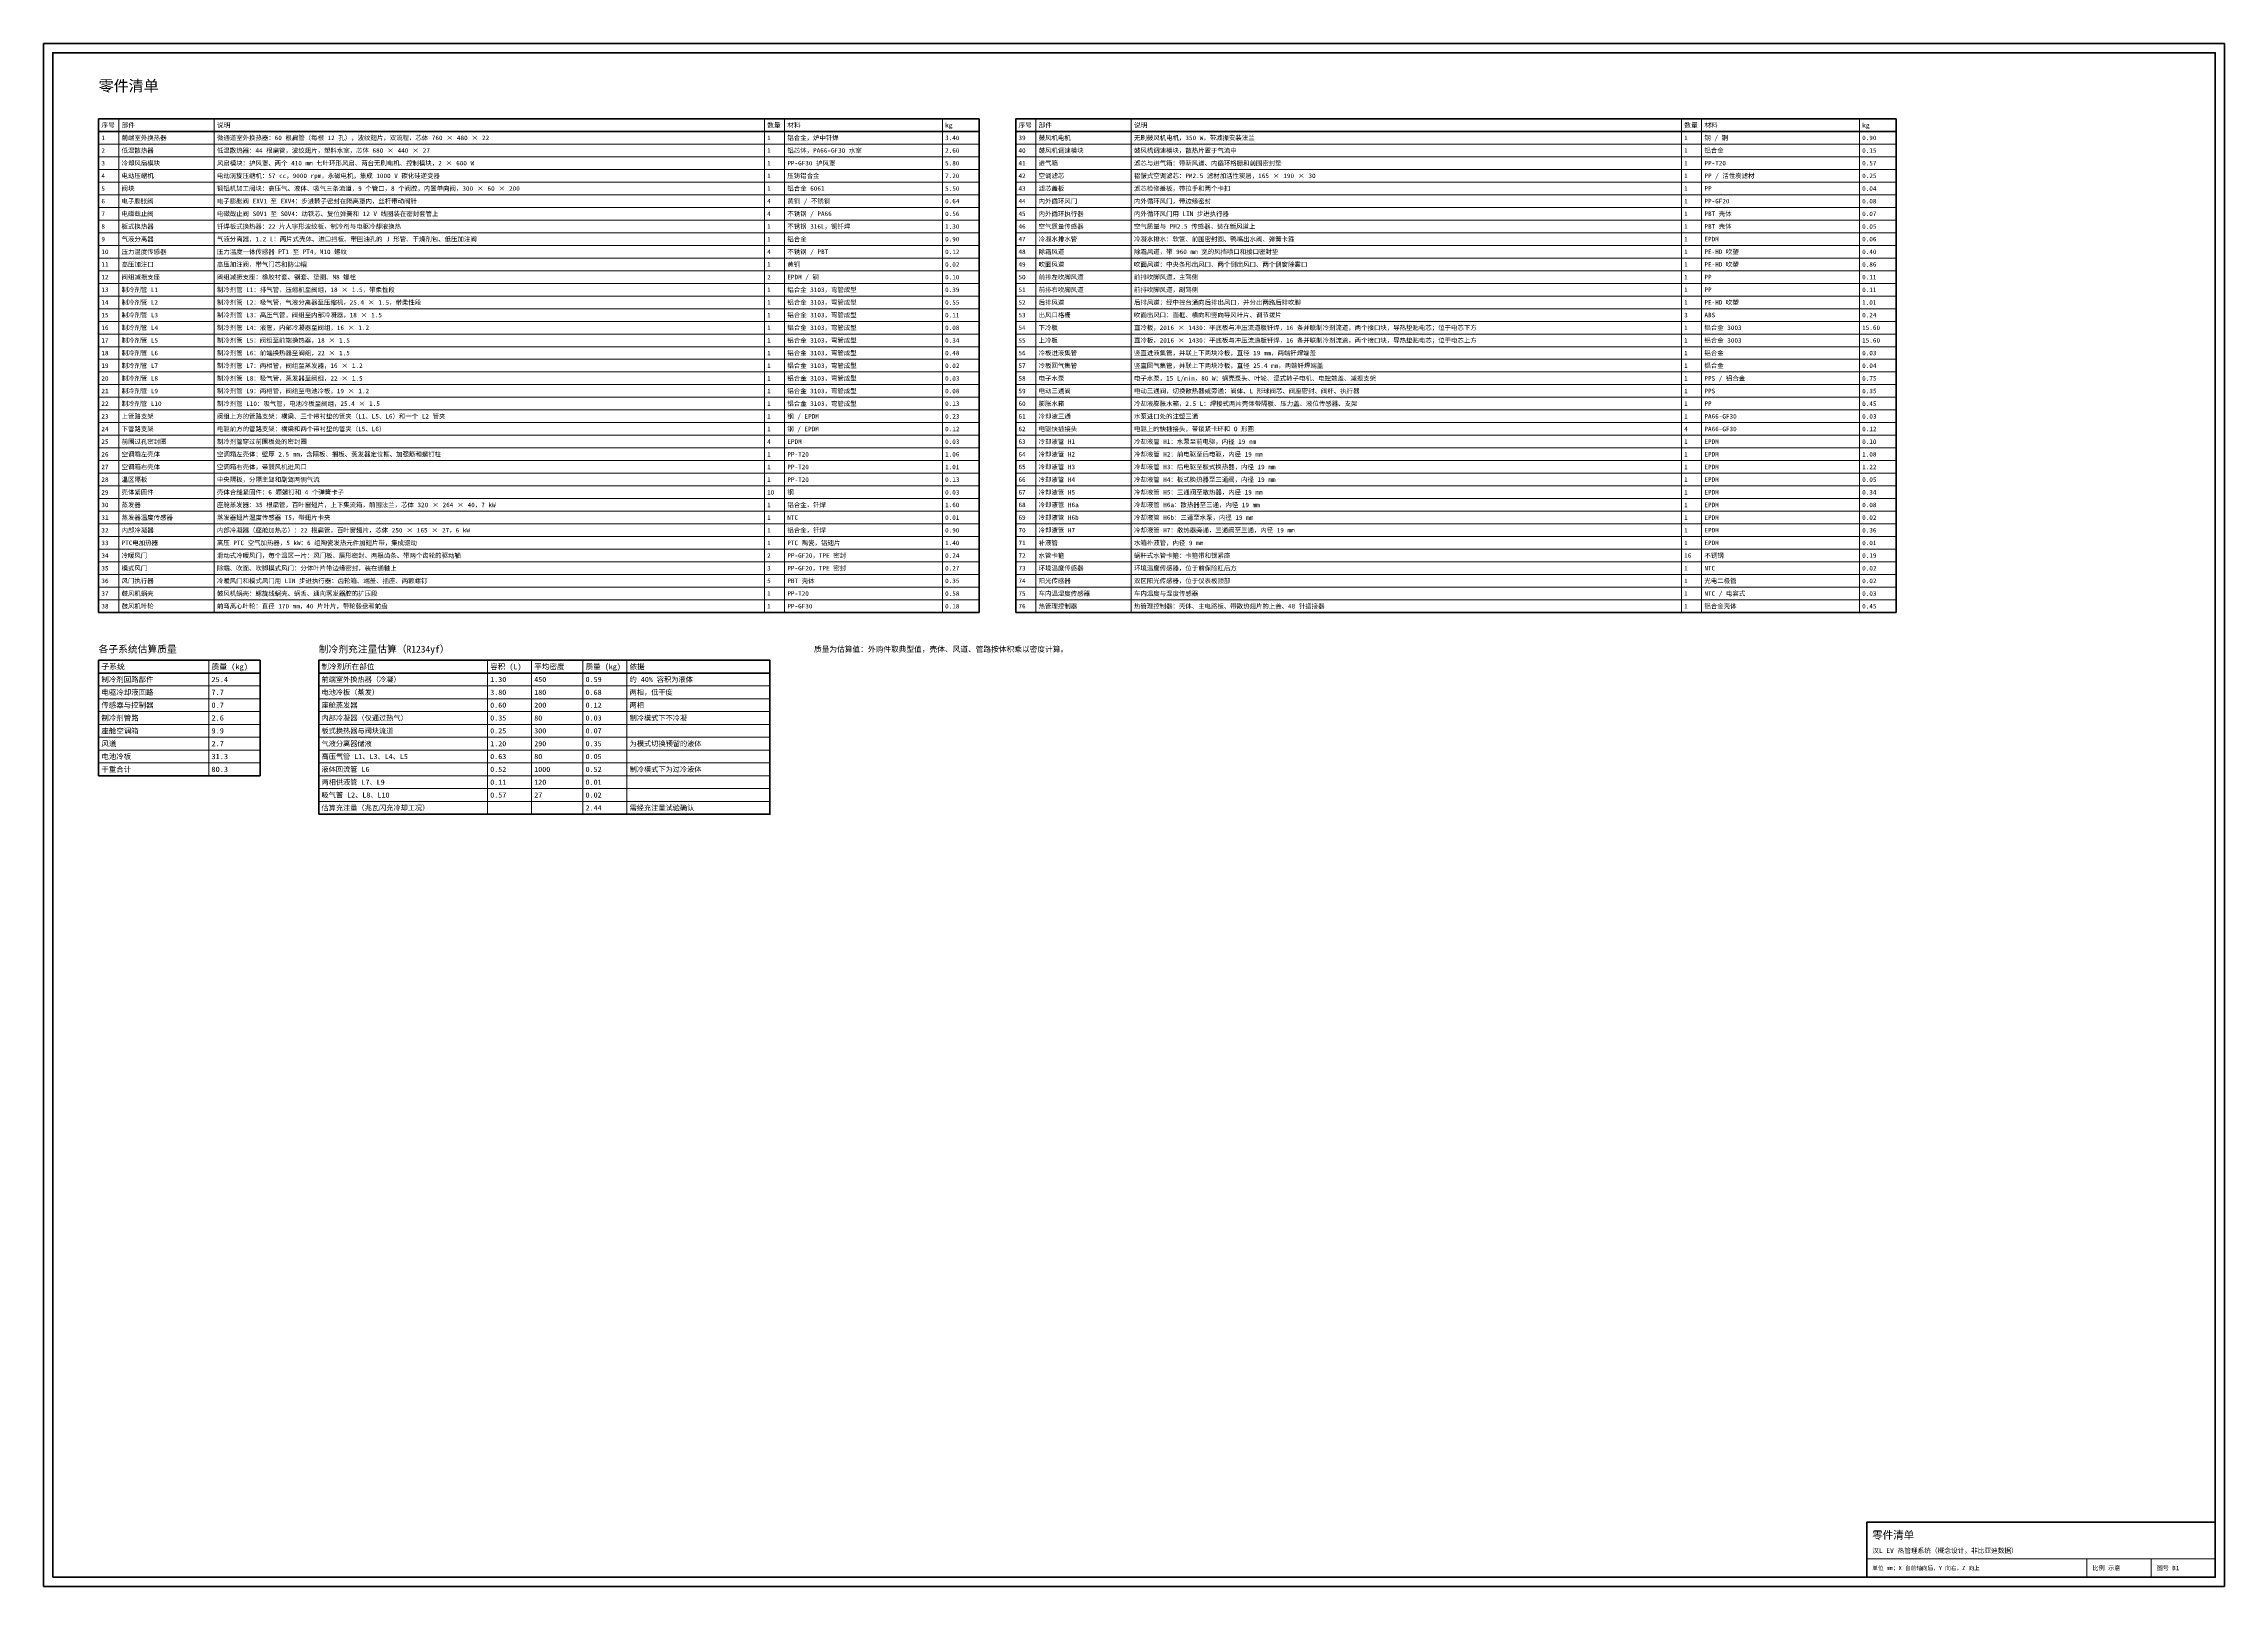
# Model space of a CAD drawing. Header units: millimetres. Extents: x 0 to 1189, y 0 to 841.
import ezdxf
from ezdxf.enums import TextEntityAlignment as Align

# ---------------------------------------------------------------- set-up
doc = ezdxf.new("R2010")
doc.units = ezdxf.units.MM
for name, color, linetype, lineweight, true_color in [('FRAME', 7, 'Continuous', 35, 0x3c3c3c), ('TEXT', 7, 'Continuous', 18, 0x141414), ('THIN', 7, 'Continuous', 13, 0x6e6e6e)]:
    doc.layers.add(name, color=color, linetype=linetype, lineweight=lineweight, true_color=true_color)
doc.styles.add('ZH', font='simsun.ttc')

msp = doc.modelspace()

# ---------------------------------------------------------------- linework, layer by layer
at = {"layer": 'FRAME'}
for points in [[(0, 0), (1189, 0), (1189, 841), (0, 841)], [(5, 5), (1184, 5), (1184, 836), (5, 836)], [(30, 530.9), (510, 530.9), (510, 800), (30, 800)], [(530, 530.9), (1010, 530.9), (1010, 800), (530, 800)], [(30, 441.9), (118, 441.9), (118, 504.9), (30, 504.9)], [(150, 420.9), (396, 420.9), (396, 504.9), (150, 504.9)], [(994, 5), (1184, 5), (1184, 35), (994, 35)]]:
    msp.add_lwpolyline(points, close=True, dxfattribs=at)
for points in [[(30, 793.1), (510, 793.1)], [(530, 793.1), (1010, 793.1)], [(30, 497.9), (118, 497.9)], [(150, 497.9), (396, 497.9)]]:
    msp.add_lwpolyline(points, dxfattribs=at)
at = {"layer": 'THIN'}
for points in [[(41, 800), (41, 530.9)], [(93, 800), (93, 530.9)], [(393, 800), (393, 530.9)], [(404, 800), (404, 530.9)], [(490, 800), (490, 530.9)], [(541, 800), (541, 530.9)], [(593, 800), (593, 530.9)], [(893, 800), (893, 530.9)], [(904, 800), (904, 530.9)], [(990, 800), (990, 530.9)], [(30, 793.1), (510, 793.1)], [(30, 786.2), (510, 786.2)], [(530, 793.1), (1010, 793.1)], [(530, 786.2), (1010, 786.2)], [(30, 779.3), (510, 779.3)], [(530, 779.3), (1010, 779.3)], [(30, 772.4), (510, 772.4)], [(30, 765.5), (510, 765.5)], [(530, 772.4), (1010, 772.4)], [(530, 765.5), (1010, 765.5)], [(30, 758.6), (510, 758.6)], [(30, 751.7), (510, 751.7)], [(530, 758.6), (1010, 758.6)], [(530, 751.7), (1010, 751.7)], [(30, 744.8), (510, 744.8)], [(30, 737.9), (510, 737.9)], [(530, 744.8), (1010, 744.8)], [(530, 737.9), (1010, 737.9)], [(30, 731), (510, 731)], [(530, 731), (1010, 731)], [(30, 724.1), (510, 724.1)], [(30, 717.2), (510, 717.2)], [(530, 724.1), (1010, 724.1)], [(530, 717.2), (1010, 717.2)], [(30, 710.3), (510, 710.3)], [(30, 703.4), (510, 703.4)], [(530, 710.3), (1010, 710.3)], [(530, 703.4), (1010, 703.4)], [(30, 696.5), (510, 696.5)], [(530, 696.5), (1010, 696.5)], [(30, 689.6), (510, 689.6)], [(30, 682.7), (510, 682.7)], [(530, 689.6), (1010, 689.6)], [(530, 682.7), (1010, 682.7)], [(30, 675.8), (510, 675.8)], [(30, 668.9), (510, 668.9)], [(530, 675.8), (1010, 675.8)], [(530, 668.9), (1010, 668.9)], [(30, 662), (510, 662)], [(30, 655.1), (510, 655.1)], [(530, 662), (1010, 662)], [(530, 655.1), (1010, 655.1)], [(30, 648.2), (510, 648.2)], [(530, 648.2), (1010, 648.2)], [(30, 641.3), (510, 641.3)], [(30, 634.4), (510, 634.4)], [(530, 641.3), (1010, 641.3)], [(530, 634.4), (1010, 634.4)], [(30, 627.5), (510, 627.5)], [(30, 620.6), (510, 620.6)], [(530, 627.5), (1010, 627.5)], [(530, 620.6), (1010, 620.6)], [(30, 613.7), (510, 613.7)], [(30, 606.8), (510, 606.8)], [(530, 613.7), (1010, 613.7)], [(530, 606.8), (1010, 606.8)], [(30, 599.9), (510, 599.9)], [(530, 599.9), (1010, 599.9)], [(30, 593), (510, 593)], [(30, 586.1), (510, 586.1)], [(530, 593), (1010, 593)], [(530, 586.1), (1010, 586.1)], [(30, 579.2), (510, 579.2)], [(30, 572.3), (510, 572.3)], [(530, 579.2), (1010, 579.2)], [(530, 572.3), (1010, 572.3)], [(30, 565.4), (510, 565.4)], [(530, 565.4), (1010, 565.4)], [(30, 558.5), (510, 558.5)], [(30, 551.6), (510, 551.6)], [(530, 558.5), (1010, 558.5)], [(530, 551.6), (1010, 551.6)], [(30, 544.7), (510, 544.7)], [(30, 537.8), (510, 537.8)], [(530, 544.7), (1010, 544.7)], [(530, 537.8), (1010, 537.8)], [(30, 530.9), (510, 530.9)], [(530, 530.9), (1010, 530.9)], [(90, 504.9), (90, 441.9)], [(242, 504.9), (242, 420.9)], [(266, 504.9), (266, 420.9)], [(294, 504.9), (294, 420.9)], [(318, 504.9), (318, 420.9)], [(30, 497.9), (118, 497.9)], [(30, 490.9), (118, 490.9)], [(150, 497.9), (396, 497.9)], [(150, 490.9), (396, 490.9)], [(30, 483.9), (118, 483.9)], [(30, 476.9), (118, 476.9)], [(150, 483.9), (396, 483.9)], [(150, 476.9), (396, 476.9)], [(30, 469.9), (118, 469.9)], [(150, 469.9), (396, 469.9)], [(30, 462.9), (118, 462.9)], [(30, 455.9), (118, 455.9)], [(150, 462.9), (396, 462.9)], [(150, 455.9), (396, 455.9)], [(30, 448.9), (118, 448.9)], [(30, 441.9), (118, 441.9)], [(150, 448.9), (396, 448.9)], [(150, 441.9), (396, 441.9)], [(150, 434.9), (396, 434.9)], [(150, 427.9), (396, 427.9)], [(150, 420.9), (396, 420.9)], [(994, 15), (1184, 15)], [(1114, 5), (1114, 15)], [(1149, 5), (1149, 15)]]:
    msp.add_lwpolyline(points, dxfattribs=at)

# ---------------------------------------------------------------- texts
at = {"layer": 'TEXT', "style": 'ZH'}
for s, height, p in [('零件清单', 6, (30, 818)), ('序号', 2.625, (31.5, 796.55)), ('部件', 2.625, (42.5, 796.55)), ('说明', 2.625, (94.5, 796.55)), ('数量', 2.625, (394.5, 796.55)), ('材料', 2.625, (405.5, 796.55)), ('kg', 2.625, (491.5, 796.55)), ('序号', 2.625, (531.5, 796.55)), ('部件', 2.625, (542.5, 796.55)), ('说明', 2.625, (594.5, 796.55)), ('数量', 2.625, (894.5, 796.55)), ('材料', 2.625, (905.5, 796.55)), ('kg', 2.625, (991.5, 796.55)), ('1', 2.5, (31.5, 789.65)), ('前端室外换热器', 2.5, (42.5, 789.65)), ('微通道室外换热器：60 根扁管（每根 12 孔），波纹翅片，双流程，芯体 760 × 480 × 22', 2.5, (94.5, 789.65)), ('1', 2.5, (394.5, 789.65)), ('铝合金，炉中钎焊', 2.5, (405.5, 789.65)), ('3.40', 2.5, (491.5, 789.65)), ('39', 2.5, (531.5, 789.65)), ('鼓风机电机', 2.5, (542.5, 789.65)), ('无刷鼓风机电机，350 W，带减振安装法兰', 2.5, (594.5, 789.65)), ('1', 2.5, (894.5, 789.65)), ('钢 / 铜', 2.5, (905.5, 789.65)), ('0.90', 2.5, (991.5, 789.65)), ('3', 2.5, (31.5, 775.85)), ('2', 2.5, (31.5, 782.75)), ('低温散热器', 2.5, (42.5, 782.75)), ('冷却风扇模块', 2.5, (42.5, 775.85)), ('低温散热器：44 根扁管，波纹翅片，塑料水室，芯体 680 × 440 × 27', 2.5, (94.5, 782.75)), ('风扇模块：护风罩、两个 410 mm 七叶环形风扇、两台无刷电机、控制模块，2 × 600 W', 2.5, (94.5, 775.85)), ('1', 2.5, (394.5, 782.75)), ('1', 2.5, (394.5, 775.85)), ('铝芯体，PA66-GF30 水室', 2.5, (405.5, 782.75)), ('PP-GF30 护风罩', 2.5, (405.5, 775.85)), ('5.80', 2.5, (491.5, 775.85)), ('2.60', 2.5, (491.5, 782.75)), ('40', 2.5, (531.5, 782.75)), ('41', 2.5, (531.5, 775.85)), ('鼓风机调速模块', 2.5, (542.5, 782.75)), ('进气箱', 2.5, (542.5, 775.85)), ('鼓风机调速模块，散热片置于气流中', 2.5, (594.5, 782.75)), ('滤芯与进气箱：带新风道、内循环格栅和前围密封垫', 2.5, (594.5, 775.85)), ('1', 2.5, (894.5, 782.75)), ('1', 2.5, (894.5, 775.85)), ('铝合金', 2.5, (905.5, 782.75)), ('PP-T20', 2.5, (905.5, 775.85)), ('0.15', 2.5, (991.5, 782.75)), ('0.57', 2.5, (991.5, 775.85)), ('4', 2.5, (31.5, 768.95)), ('5', 2.5, (31.5, 762.05)), ('阀块', 2.5, (42.5, 762.05)), ('电动压缩机', 2.5, (42.5, 768.95)), ('锻铝机加工阀块：高压气、液体、吸气三条流道，9 个管口，8 个阀腔，内置单向阀，300 × 60 × 200', 2.5, (94.5, 762.05)), ('电动涡旋压缩机：57 cc，9000 rpm，永磁电机，集成 1000 V 碳化硅逆变器', 2.5, (94.5, 768.95)), ('1', 2.5, (394.5, 768.95)), ('1', 2.5, (394.5, 762.05)), ('压铸铝合金', 2.5, (405.5, 768.95)), ('铝合金 6061', 2.5, (405.5, 762.05)), ('5.50', 2.5, (491.5, 762.05)), ('7.20', 2.5, (491.5, 768.95)), ('42', 2.5, (531.5, 768.95)), ('43', 2.5, (531.5, 762.05)), ('滤芯盖板', 2.5, (542.5, 762.05)), ('空调滤芯', 2.5, (542.5, 768.95)), ('褶皱式空调滤芯：PM2.5 滤材加活性炭层，165 × 190 × 30', 2.5, (594.5, 768.95)), ('滤芯检修盖板，带拉手和两个卡扣', 2.5, (594.5, 762.05)), ('1', 2.5, (894.5, 768.95)), ('1', 2.5, (894.5, 762.05)), ('PP / 活性炭滤材', 2.5, (905.5, 768.95)), ('PP', 2.5, (905.5, 762.05)), ('0.25', 2.5, (991.5, 768.95)), ('0.04', 2.5, (991.5, 762.05)), ('6', 2.5, (31.5, 755.15)), ('7', 2.5, (31.5, 748.25)), ('电子膨胀阀', 2.5, (42.5, 755.15)), ('电磁截止阀', 2.5, (42.5, 748.25)), ('电子膨胀阀 EXV1 至 EXV4：步进转子密封在隔离罩内，丝杆带动阀针', 2.5, (94.5, 755.15)), ('电磁截止阀 SOV1 至 SOV4：动铁芯、复位弹簧和 12 V 线圈装在密封套管上', 2.5, (94.5, 748.25)), ('4', 2.5, (394.5, 755.15)), ('4', 2.5, (394.5, 748.25)), ('不锈钢 / PA66', 2.5, (405.5, 748.25)), ('黄铜 / 不锈钢', 2.5, (405.5, 755.15)), ('0.64', 2.5, (491.5, 755.15)), ('0.56', 2.5, (491.5, 748.25)), ('44', 2.5, (531.5, 755.15)), ('45', 2.5, (531.5, 748.25)), ('内外循环风门', 2.5, (542.5, 755.15)), ('内外循环执行器', 2.5, (542.5, 748.25)), ('内外循环风门，带边缘密封', 2.5, (594.5, 755.15)), ('内外循环风门用 LIN 步进执行器', 2.5, (594.5, 748.25)), ('1', 2.5, (894.5, 755.15)), ('1', 2.5, (894.5, 748.25)), ('PP-GF20', 2.5, (905.5, 755.15)), ('PBT 壳体', 2.5, (905.5, 748.25)), ('0.08', 2.5, (991.5, 755.15)), ('0.07', 2.5, (991.5, 748.25)), ('8', 2.5, (31.5, 741.35)), ('板式换热器', 2.5, (42.5, 741.35)), ('钎焊板式换热器：22 片人字形波纹板，制冷剂与电驱冷却液换热', 2.5, (94.5, 741.35)), ('1', 2.5, (394.5, 741.35)), ('不锈钢 316L，铜钎焊', 2.5, (405.5, 741.35)), ('1.30', 2.5, (491.5, 741.35)), ('46', 2.5, (531.5, 741.35)), ('空气质量传感器', 2.5, (542.5, 741.35)), ('空气质量与 PM2.5 传感器，装在新风道上', 2.5, (594.5, 741.35)), ('1', 2.5, (894.5, 741.35)), ('PBT 壳体', 2.5, (905.5, 741.35)), ('0.05', 2.5, (991.5, 741.35)), ('9', 2.5, (31.5, 734.45)), ('10', 2.5, (31.5, 727.55)), ('气液分离器', 2.5, (42.5, 734.45)), ('压力温度传感器', 2.5, (42.5, 727.55)), ('气液分离器，1.2 L：两片式壳体、进口挡板、带回油孔的 J 形管、干燥剂包、低压加注阀', 2.5, (94.5, 734.45)), ('压力温度一体传感器 PT1 至 PT4，M10 螺纹', 2.5, (94.5, 727.55)), ('4', 2.5, (394.5, 727.55)), ('1', 2.5, (394.5, 734.45)), ('铝合金', 2.5, (405.5, 734.45)), ('不锈钢 / PBT', 2.5, (405.5, 727.55)), ('0.90', 2.5, (491.5, 734.45)), ('0.12', 2.5, (491.5, 727.55)), ('47', 2.5, (531.5, 734.45)), ('48', 2.5, (531.5, 727.55)), ('冷凝水排水管', 2.5, (542.5, 734.45)), ('除霜风道', 2.5, (542.5, 727.55)), ('冷凝水排水：软管、前围密封圈、鸭嘴出水阀、弹簧卡箍', 2.5, (594.5, 734.45)), ('除霜风道，带 960 mm 宽的风挡喷口和接口密封垫', 2.5, (594.5, 727.55)), ('1', 2.5, (894.5, 734.45)), ('1', 2.5, (894.5, 727.55)), ('PE-HD 吹塑', 2.5, (905.5, 727.55)), ('EPDM', 2.5, (905.5, 734.45)), ('0.06', 2.5, (991.5, 734.45)), ('0.40', 2.5, (991.5, 727.55)), ('11', 2.5, (31.5, 720.65)), ('12', 2.5, (31.5, 713.75)), ('高压加注口', 2.5, (42.5, 720.65)), ('阀组减振支座', 2.5, (42.5, 713.75)), ('高压加注阀，带气门芯和防尘帽', 2.5, (94.5, 720.65)), ('阀组减振支座：橡胶衬套、钢套、垫圈、M8 螺栓', 2.5, (94.5, 713.75)), ('2', 2.5, (394.5, 713.75)), ('1', 2.5, (394.5, 720.65)), ('黄铜', 2.5, (405.5, 720.65)), ('EPDM / 钢', 2.5, (405.5, 713.75)), ('0.02', 2.5, (491.5, 720.65)), ('0.10', 2.5, (491.5, 713.75)), ('49', 2.5, (531.5, 720.65)), ('50', 2.5, (531.5, 713.75)), ('前排左吹脚风道', 2.5, (542.5, 713.75)), ('吹面风道', 2.5, (542.5, 720.65)), ('前排吹脚风道，主驾侧', 2.5, (594.5, 713.75)), ('吹面风道：中央条形出风口、两个侧出风口、两个侧窗除雾口', 2.5, (594.5, 720.65)), ('1', 2.5, (894.5, 720.65)), ('1', 2.5, (894.5, 713.75)), ('PE-HD 吹塑', 2.5, (905.5, 720.65)), ('PP', 2.5, (905.5, 713.75)), ('0.86', 2.5, (991.5, 720.65)), ('0.11', 2.5, (991.5, 713.75)), ('13', 2.5, (31.5, 706.85)), ('制冷剂管 L1', 2.5, (42.5, 706.85)), ('制冷剂管 L2', 2.5, (42.5, 699.95)), ('制冷剂管 L1：排气管，压缩机至阀组，18 × 1.5，带柔性段', 2.5, (94.5, 706.85)), ('制冷剂管 L2：吸气管，气液分离器至压缩机，25.4 × 1.5，带柔性段', 2.5, (94.5, 699.95)), ('1', 2.5, (394.5, 706.85)), ('铝合金 3103，弯管成型', 2.5, (405.5, 706.85)), ('铝合金 3103，弯管成型', 2.5, (405.5, 699.95)), ('0.39', 2.5, (491.5, 706.85)), ('51', 2.5, (531.5, 706.85)), ('后排风道', 2.5, (542.5, 699.95)), ('前排右吹脚风道', 2.5, (542.5, 706.85)), ('后排风道：经中控台通向后排出风口，并分出两路后排吹脚', 2.5, (594.5, 699.95)), ('前排吹脚风道，副驾侧', 2.5, (594.5, 706.85)), ('1', 2.5, (894.5, 706.85)), ('PP', 2.5, (905.5, 706.85)), ('PE-HD 吹塑', 2.5, (905.5, 699.95)), ('0.11', 2.5, (991.5, 706.85)), ('14', 2.5, (31.5, 699.95)), ('15', 2.5, (31.5, 693.05)), ('制冷剂管 L3', 2.5, (42.5, 693.05)), ('制冷剂管 L3：高压气管，阀组至内部冷凝器，18 × 1.5', 2.5, (94.5, 693.05)), ('1', 2.5, (394.5, 699.95)), ('1', 2.5, (394.5, 693.05)), ('铝合金 3103，弯管成型', 2.5, (405.5, 693.05)), ('0.55', 2.5, (491.5, 699.95)), ('0.11', 2.5, (491.5, 693.05)), ('52', 2.5, (531.5, 699.95)), ('53', 2.5, (531.5, 693.05)), ('出风口格栅', 2.5, (542.5, 693.05)), ('吹面出风口：面框、横向和竖向导风叶片、调节拨片', 2.5, (594.5, 693.05)), ('3', 2.5, (894.5, 693.05)), ('1', 2.5, (894.5, 699.95)), ('ABS', 2.5, (905.5, 693.05)), ('0.24', 2.5, (991.5, 693.05)), ('1.01', 2.5, (991.5, 699.95)), ('16', 2.5, (31.5, 686.15)), ('17', 2.5, (31.5, 679.25)), ('制冷剂管 L4', 2.5, (42.5, 686.15)), ('制冷剂管 L5', 2.5, (42.5, 679.25)), ('制冷剂管 L4：液管，内部冷凝器至阀组，16 × 1.2', 2.5, (94.5, 686.15)), ('制冷剂管 L5：阀组至前端换热器，18 × 1.5', 2.5, (94.5, 679.25)), ('1', 2.5, (394.5, 686.15)), ('1', 2.5, (394.5, 679.25)), ('铝合金 3103，弯管成型', 2.5, (405.5, 686.15)), ('铝合金 3103，弯管成型', 2.5, (405.5, 679.25)), ('0.08', 2.5, (491.5, 686.15)), ('0.34', 2.5, (491.5, 679.25)), ('54', 2.5, (531.5, 686.15)), ('55', 2.5, (531.5, 679.25)), ('上冷板', 2.5, (542.5, 679.25)), ('下冷板', 2.5, (542.5, 686.15)), ('直冷板，2016 × 1430：平底板与冲压流道板钎焊，16 条并联制冷剂流道，两个接口块，导热垫贴电芯；位于电芯下方', 2.5, (594.5, 686.15)), ('直冷板，2016 × 1430：平底板与冲压流道板钎焊，16 条并联制冷剂流道，两个接口块，导热垫贴电芯；位于电芯上方', 2.5, (594.5, 679.25)), ('1', 2.5, (894.5, 686.15)), ('1', 2.5, (894.5, 679.25)), ('铝合金 3003', 2.5, (905.5, 686.15)), ('铝合金 3003', 2.5, (905.5, 679.25)), ('15.60', 2.5, (991.5, 686.15)), ('15.60', 2.5, (991.5, 679.25)), ('18', 2.5, (31.5, 672.35)), ('19', 2.5, (31.5, 665.45)), ('制冷剂管 L6', 2.5, (42.5, 672.35)), ('制冷剂管 L7', 2.5, (42.5, 665.45)), ('制冷剂管 L6：前端换热器至阀组，22 × 1.5', 2.5, (94.5, 672.35)), ('制冷剂管 L7：两相管，阀组至蒸发器，16 × 1.2', 2.5, (94.5, 665.45)), ('1', 2.5, (394.5, 672.35)), ('1', 2.5, (394.5, 665.45)), ('铝合金 3103，弯管成型', 2.5, (405.5, 672.35)), ('铝合金 3103，弯管成型', 2.5, (405.5, 665.45)), ('0.48', 2.5, (491.5, 672.35)), ('0.02', 2.5, (491.5, 665.45)), ('56', 2.5, (531.5, 672.35)), ('57', 2.5, (531.5, 665.45)), ('冷板进液集管', 2.5, (542.5, 672.35)), ('冷板回气集管', 2.5, (542.5, 665.45)), ('竖直进液集管，并联上下两块冷板，直径 19 mm，两端钎焊端盖', 2.5, (594.5, 672.35)), ('竖直回气集管，并联上下两块冷板，直径 25.4 mm，两端钎焊端盖', 2.5, (594.5, 665.45)), ('1', 2.5, (894.5, 672.35)), ('1', 2.5, (894.5, 665.45)), ('铝合金', 2.5, (905.5, 672.35)), ('铝合金', 2.5, (905.5, 665.45)), ('0.03', 2.5, (991.5, 672.35)), ('0.04', 2.5, (991.5, 665.45)), ('20', 2.5, (31.5, 658.55)), ('制冷剂管 L8', 2.5, (42.5, 658.55)), ('制冷剂管 L8：吸气管，蒸发器至阀组，22 × 1.5', 2.5, (94.5, 658.55)), ('1', 2.5, (394.5, 658.55)), ('铝合金 3103，弯管成型', 2.5, (405.5, 658.55)), ('0.03', 2.5, (491.5, 658.55)), ('58', 2.5, (531.5, 658.55)), ('电子水泵', 2.5, (542.5, 658.55)), ('电子水泵，15 L/min，80 W：蜗壳泵头、叶轮、湿式转子电机、电控端盖、减振支架', 2.5, (594.5, 658.55)), ('1', 2.5, (894.5, 658.55)), ('PPS / 铝合金', 2.5, (905.5, 658.55)), ('0.75', 2.5, (991.5, 658.55)), ('21', 2.5, (31.5, 651.65)), ('22', 2.5, (31.5, 644.75)), ('制冷剂管 L9', 2.5, (42.5, 651.65)), ('制冷剂管 L10', 2.5, (42.5, 644.75)), ('制冷剂管 L9：两相管，阀组至电池冷板，19 × 1.2', 2.5, (94.5, 651.65)), ('制冷剂管 L10：吸气管，电池冷板至阀组，25.4 × 1.5', 2.5, (94.5, 644.75)), ('1', 2.5, (394.5, 651.65)), ('1', 2.5, (394.5, 644.75)), ('铝合金 3103，弯管成型', 2.5, (405.5, 651.65)), ('铝合金 3103，弯管成型', 2.5, (405.5, 644.75)), ('0.08', 2.5, (491.5, 651.65)), ('0.13', 2.5, (491.5, 644.75)), ('59', 2.5, (531.5, 651.65)), ('60', 2.5, (531.5, 644.75)), ('膨胀水箱', 2.5, (542.5, 644.75)), ('电动三通阀', 2.5, (542.5, 651.65)), ('冷却液膨胀水箱，2.5 L：焊接式两片壳体带隔板、压力盖、液位传感器、支架', 2.5, (594.5, 644.75)), ('电动三通阀，切换散热器或旁通：阀体、L 形球阀芯、阀座密封、阀杆、执行器', 2.5, (594.5, 651.65)), ('1', 2.5, (894.5, 651.65)), ('1', 2.5, (894.5, 644.75)), ('PPS', 2.5, (905.5, 651.65)), ('PP', 2.5, (905.5, 644.75)), ('0.35', 2.5, (991.5, 651.65)), ('0.45', 2.5, (991.5, 644.75)), ('23', 2.5, (31.5, 637.85)), ('24', 2.5, (31.5, 630.95)), ('上管路支架', 2.5, (42.5, 637.85)), ('下管路支架', 2.5, (42.5, 630.95)), ('阀组上方的管路支架：横梁、三个带衬垫的管夹（L1、L5、L6）和一个 L2 管夹', 2.5, (94.5, 637.85)), ('电驱前方的管路支架：横梁和两个带衬垫的管夹（L5、L6）', 2.5, (94.5, 630.95)), ('1', 2.5, (394.5, 637.85)), ('1', 2.5, (394.5, 630.95)), ('钢 / EPDM', 2.5, (405.5, 637.85)), ('钢 / EPDM', 2.5, (405.5, 630.95)), ('0.23', 2.5, (491.5, 637.85)), ('0.12', 2.5, (491.5, 630.95)), ('61', 2.5, (531.5, 637.85)), ('62', 2.5, (531.5, 630.95)), ('冷却液三通', 2.5, (542.5, 637.85)), ('电驱快插接头', 2.5, (542.5, 630.95)), ('水泵进口处的注塑三通', 2.5, (594.5, 637.85)), ('电驱上的快插接头，带锁紧卡环和 O 形圈', 2.5, (594.5, 630.95)), ('4', 2.5, (894.5, 630.95)), ('1', 2.5, (894.5, 637.85)), ('PA66-GF30', 2.5, (905.5, 637.85)), ('PA66-GF30', 2.5, (905.5, 630.95)), ('0.03', 2.5, (991.5, 637.85)), ('0.12', 2.5, (991.5, 630.95)), ('25', 2.5, (31.5, 624.05)), ('26', 2.5, (31.5, 617.15)), ('前围过孔密封圈', 2.5, (42.5, 624.05)), ('空调箱左壳体', 2.5, (42.5, 617.15)), ('制冷剂管穿过前围板处的密封圈', 2.5, (94.5, 624.05)), ('空调箱左壳体：壁厚 2.5 mm，含隔板、搁板、蒸发器定位框、加强筋和螺钉柱', 2.5, (94.5, 617.15)), ('4', 2.5, (394.5, 624.05)), ('1', 2.5, (394.5, 617.15)), ('PP-T20', 2.5, (405.5, 617.15)), ('EPDM', 2.5, (405.5, 624.05)), ('0.03', 2.5, (491.5, 624.05)), ('1.06', 2.5, (491.5, 617.15)), ('63', 2.5, (531.5, 624.05)), ('64', 2.5, (531.5, 617.15)), ('冷却液管 H1', 2.5, (542.5, 624.05)), ('冷却液管 H2', 2.5, (542.5, 617.15)), ('冷却液管 H1：水泵至前电驱，内径 19 mm', 2.5, (594.5, 624.05)), ('冷却液管 H2：前电驱至后电驱，内径 19 mm', 2.5, (594.5, 617.15)), ('1', 2.5, (894.5, 624.05)), ('1', 2.5, (894.5, 617.15)), ('EPDM', 2.5, (905.5, 624.05)), ('EPDM', 2.5, (905.5, 617.15)), ('0.10', 2.5, (991.5, 624.05)), ('1.08', 2.5, (991.5, 617.15)), ('27', 2.5, (31.5, 610.25)), ('空调箱右壳体', 2.5, (42.5, 610.25)), ('空调箱右壳体，带鼓风机进风口', 2.5, (94.5, 610.25)), ('1', 2.5, (394.5, 610.25)), ('PP-T20', 2.5, (405.5, 610.25)), ('1.01', 2.5, (491.5, 610.25)), ('65', 2.5, (531.5, 610.25)), ('冷却液管 H3', 2.5, (542.5, 610.25)), ('冷却液管 H3：后电驱至板式换热器，内径 19 mm', 2.5, (594.5, 610.25)), ('1', 2.5, (894.5, 610.25)), ('EPDM', 2.5, (905.5, 610.25)), ('1.22', 2.5, (991.5, 610.25)), ('28', 2.5, (31.5, 603.35)), ('29', 2.5, (31.5, 596.45)), ('壳体紧固件', 2.5, (42.5, 596.45)), ('温区隔板', 2.5, (42.5, 603.35)), ('壳体合缝紧固件：6 颗螺钉和 4 个弹簧卡子', 2.5, (94.5, 596.45)), ('中央隔板，分隔主驾和副驾两侧气流', 2.5, (94.5, 603.35)), ('1', 2.5, (394.5, 603.35)), ('10', 2.5, (394.5, 596.45)), ('钢', 2.5, (405.5, 596.45)), ('PP-T20', 2.5, (405.5, 603.35)), ('0.13', 2.5, (491.5, 603.35)), ('0.03', 2.5, (491.5, 596.45)), ('66', 2.5, (531.5, 603.35)), ('67', 2.5, (531.5, 596.45)), ('冷却液管 H4', 2.5, (542.5, 603.35)), ('冷却液管 H5', 2.5, (542.5, 596.45)), ('冷却液管 H4：板式换热器至三通阀，内径 19 mm', 2.5, (594.5, 603.35)), ('冷却液管 H5：三通阀至散热器，内径 19 mm', 2.5, (594.5, 596.45)), ('1', 2.5, (894.5, 603.35)), ('1', 2.5, (894.5, 596.45)), ('EPDM', 2.5, (905.5, 603.35)), ('EPDM', 2.5, (905.5, 596.45)), ('0.05', 2.5, (991.5, 603.35)), ('0.34', 2.5, (991.5, 596.45)), ('30', 2.5, (31.5, 589.55)), ('31', 2.5, (31.5, 582.65)), ('蒸发器', 2.5, (42.5, 589.55)), ('蒸发器温度传感器', 2.5, (42.5, 582.65)), ('座舱蒸发器：35 根扁管，百叶窗翅片，上下集流箱，前围法兰，芯体 320 × 264 × 40，7 kW', 2.5, (94.5, 589.55)), ('蒸发器翅片温度传感器 T5，带翅片卡夹', 2.5, (94.5, 582.65)), ('1', 2.5, (394.5, 589.55)), ('1', 2.5, (394.5, 582.65)), ('铝合金，钎焊', 2.5, (405.5, 589.55)), ('NTC', 2.5, (405.5, 582.65)), ('0.01', 2.5, (491.5, 582.65)), ('1.60', 2.5, (491.5, 589.55)), ('68', 2.5, (531.5, 589.55)), ('69', 2.5, (531.5, 582.65)), ('冷却液管 H6a', 2.5, (542.5, 589.55)), ('冷却液管 H6b', 2.5, (542.5, 582.65)), ('冷却液管 H6a：散热器至三通，内径 19 mm', 2.5, (594.5, 589.55)), ('冷却液管 H6b：三通至水泵，内径 19 mm', 2.5, (594.5, 582.65)), ('1', 2.5, (894.5, 589.55)), ('1', 2.5, (894.5, 582.65)), ('EPDM', 2.5, (905.5, 589.55)), ('EPDM', 2.5, (905.5, 582.65)), ('0.08', 2.5, (991.5, 589.55)), ('0.02', 2.5, (991.5, 582.65)), ('32', 2.5, (31.5, 575.75)), ('内部冷凝器', 2.5, (42.5, 575.75)), ('内部冷凝器（座舱加热芯）：22 根扁管，百叶窗翅片，芯体 250 × 165 × 27，6 kW', 2.5, (94.5, 575.75)), ('1', 2.5, (394.5, 575.75)), ('铝合金，钎焊', 2.5, (405.5, 575.75)), ('0.90', 2.5, (491.5, 575.75)), ('70', 2.5, (531.5, 575.75)), ('冷却液管 H7', 2.5, (542.5, 575.75)), ('冷却液管 H7：散热器旁通，三通阀至三通，内径 19 mm', 2.5, (594.5, 575.75)), ('1', 2.5, (894.5, 575.75)), ('EPDM', 2.5, (905.5, 575.75)), ('0.36', 2.5, (991.5, 575.75)), ('33', 2.5, (31.5, 568.85)), ('34', 2.5, (31.5, 561.95)), ('冷暖风门', 2.5, (42.5, 561.95)), ('PTC电加热器', 2.5, (42.5, 568.85)), ('滑动式冷暖风门，每个温区一片：风门板、唇形密封、两根齿条、带两个齿轮的驱动轴', 2.5, (94.5, 561.95)), ('高压 PTC 空气加热器，5 kW：6 组陶瓷发热元件加翅片带，集成驱动', 2.5, (94.5, 568.85)), ('2', 2.5, (394.5, 561.95)), ('1', 2.5, (394.5, 568.85)), ('PTC 陶瓷，铝翅片', 2.5, (405.5, 568.85)), ('PP-GF20，TPE 密封', 2.5, (405.5, 561.95)), ('0.24', 2.5, (491.5, 561.95)), ('1.40', 2.5, (491.5, 568.85)), ('71', 2.5, (531.5, 568.85)), ('72', 2.5, (531.5, 561.95)), ('补液管', 2.5, (542.5, 568.85)), ('水管卡箍', 2.5, (542.5, 561.95)), ('水箱补液管，内径 9 mm', 2.5, (594.5, 568.85)), ('蜗杆式水管卡箍：卡箍带和锁紧座', 2.5, (594.5, 561.95)), ('1', 2.5, (894.5, 568.85)), ('16', 2.5, (894.5, 561.95)), ('不锈钢', 2.5, (905.5, 561.95)), ('EPDM', 2.5, (905.5, 568.85)), ('0.01', 2.5, (991.5, 568.85)), ('0.19', 2.5, (991.5, 561.95)), ('35', 2.5, (31.5, 555.05)), ('36', 2.5, (31.5, 548.15)), ('模式风门', 2.5, (42.5, 555.05)), ('风门执行器', 2.5, (42.5, 548.15)), ('冷暖风门和模式风门用 LIN 步进执行器：齿轮箱、端盖、插座、两颗螺钉', 2.5, (94.5, 548.15)), ('除霜、吹面、吹脚模式风门：分体叶片带边缘密封，装在通轴上', 2.5, (94.5, 555.05)), ('3', 2.5, (394.5, 555.05)), ('5', 2.5, (394.5, 548.15)), ('PP-GF20，TPE 密封', 2.5, (405.5, 555.05)), ('PBT 壳体', 2.5, (405.5, 548.15)), ('0.27', 2.5, (491.5, 555.05)), ('0.35', 2.5, (491.5, 548.15)), ('73', 2.5, (531.5, 555.05)), ('74', 2.5, (531.5, 548.15)), ('环境温度传感器', 2.5, (542.5, 555.05)), ('阳光传感器', 2.5, (542.5, 548.15)), ('环境温度传感器，位于前保险杠后方', 2.5, (594.5, 555.05)), ('双区阳光传感器，位于仪表板顶部', 2.5, (594.5, 548.15)), ('1', 2.5, (894.5, 555.05)), ('1', 2.5, (894.5, 548.15)), ('光电二极管', 2.5, (905.5, 548.15)), ('NTC', 2.5, (905.5, 555.05)), ('0.02', 2.5, (991.5, 555.05)), ('0.02', 2.5, (991.5, 548.15)), ('37', 2.5, (31.5, 541.25)), ('38', 2.5, (31.5, 534.35)), ('鼓风机蜗壳', 2.5, (42.5, 541.25)), ('鼓风机叶轮', 2.5, (42.5, 534.35)), ('鼓风机蜗壳：螺旋线蜗壳、蜗舌、通向蒸发器腔的扩压段', 2.5, (94.5, 541.25)), ('前弯离心叶轮：直径 170 mm，40 片叶片，带轮毂盘和前盘', 2.5, (94.5, 534.35)), ('1', 2.5, (394.5, 541.25)), ('1', 2.5, (394.5, 534.35)), ('PP-T20', 2.5, (405.5, 541.25)), ('PP-GF30', 2.5, (405.5, 534.35)), ('0.58', 2.5, (491.5, 541.25)), ('0.18', 2.5, (491.5, 534.35)), ('75', 2.5, (531.5, 541.25)), ('76', 2.5, (531.5, 534.35)), ('热管理控制器', 2.5, (542.5, 534.35)), ('车内温湿度传感器', 2.5, (542.5, 541.25)), ('热管理控制器：壳体、主电路板、带散热翅片的上盖、48 针插接器', 2.5, (594.5, 534.35)), ('车内温度与湿度传感器', 2.5, (594.5, 541.25)), ('1', 2.5, (894.5, 541.25)), ('1', 2.5, (894.5, 534.35)), ('铝合金壳体', 2.5, (905.5, 534.35)), ('NTC / 电容式', 2.5, (905.5, 541.25)), ('0.03', 2.5, (991.5, 541.25)), ('0.45', 2.5, (991.5, 534.35)), ('各子系统估算质量', 3.8, (30, 510.9)), ('制冷剂充注量估算（R1234yf）', 3.8, (150, 510.9)), ('质量为估算值：外购件取典型值，壳体、风道、管路按体积乘以密度计算。', 3, (420, 510.9)), ('子系统', 3.045, (31.5, 501.4)), ('质量 (kg)', 3.045, (91.5, 501.4)), ('制冷剂所在部位', 2.94, (151.5, 501.4)), ('容积 (L)', 2.94, (243.5, 501.4)), ('平均密度', 2.94, (267.5, 501.4)), ('质量 (kg)', 2.94, (295.5, 501.4)), ('依据', 2.94, (319.5, 501.4)), ('制冷剂回路部件', 2.9, (31.5, 494.4)), ('电驱冷却液回路', 2.9, (31.5, 487.4)), ('25.4', 2.9, (91.5, 494.4)), ('7.7', 2.9, (91.5, 487.4)), ('前端室外换热器（冷凝）', 2.8, (151.5, 494.4)), ('电池冷板（蒸发）', 2.8, (151.5, 487.4)), ('3.80', 2.8, (243.5, 487.4)), ('1.30', 2.8, (243.5, 494.4)), ('450', 2.8, (267.5, 494.4)), ('180', 2.8, (267.5, 487.4)), ('0.59', 2.8, (295.5, 494.4)), ('0.68', 2.8, (295.5, 487.4)), ('约 40% 容积为液体', 2.8, (319.5, 494.4)), ('两相，低干度', 2.8, (319.5, 487.4)), ('传感器与控制器', 2.9, (31.5, 480.4)), ('0.7', 2.9, (91.5, 480.4)), ('座舱蒸发器', 2.8, (151.5, 480.4)), ('0.60', 2.8, (243.5, 480.4)), ('200', 2.8, (267.5, 480.4)), ('0.12', 2.8, (295.5, 480.4)), ('两相', 2.8, (319.5, 480.4)), ('座舱空调箱', 2.9, (31.5, 466.4)), ('制冷剂管路', 2.9, (31.5, 473.4)), ('2.6', 2.9, (91.5, 473.4)), ('9.9', 2.9, (91.5, 466.4)), ('板式换热器与阀块流道', 2.8, (151.5, 466.4)), ('内部冷凝器（仅通过热气）', 2.8, (151.5, 473.4)), ('0.35', 2.8, (243.5, 473.4)), ('0.25', 2.8, (243.5, 466.4)), ('300', 2.8, (267.5, 466.4)), ('80', 2.8, (267.5, 473.4)), ('0.03', 2.8, (295.5, 473.4)), ('0.07', 2.8, (295.5, 466.4)), ('制冷模式下不冷凝', 2.8, (319.5, 473.4)), ('风道', 2.9, (31.5, 459.4)), ('电池冷板', 2.9, (31.5, 452.4)), ('31.3', 2.9, (91.5, 452.4)), ('2.7', 2.9, (91.5, 459.4)), ('气液分离器储液', 2.8, (151.5, 459.4)), ('高压气管 L1、L3、L4、L5', 2.8, (151.5, 452.4)), ('0.63', 2.8, (243.5, 452.4)), ('1.20', 2.8, (243.5, 459.4)), ('290', 2.8, (267.5, 459.4)), ('80', 2.8, (267.5, 452.4)), ('0.35', 2.8, (295.5, 459.4)), ('0.05', 2.8, (295.5, 452.4)), ('为模式切换预留的液体', 2.8, (319.5, 459.4)), ('干重合计', 2.9, (31.5, 445.4)), ('80.3', 2.9, (91.5, 445.4)), ('液体回流管 L6', 2.8, (151.5, 445.4)), ('两相供液管 L7、L9', 2.8, (151.5, 438.4)), ('0.52', 2.8, (243.5, 445.4)), ('1000', 2.8, (267.5, 445.4)), ('0.52', 2.8, (295.5, 445.4)), ('制冷模式下为过冷液体', 2.8, (319.5, 445.4)), ('吸气管 L2、L8、L10', 2.8, (151.5, 431.4)), ('0.11', 2.8, (243.5, 438.4)), ('0.57', 2.8, (243.5, 431.4)), ('27', 2.8, (267.5, 431.4)), ('120', 2.8, (267.5, 438.4)), ('0.01', 2.8, (295.5, 438.4)), ('0.02', 2.8, (295.5, 431.4)), ('估算充注量（兆瓦闪充冷却工况）', 2.8, (151.5, 424.4)), ('2.44', 2.8, (295.5, 424.4)), ('需经充注量试验确认', 2.8, (319.5, 424.4)), ('零件清单', 4.2, (997, 28)), ('汉L EV 热管理系统（概念设计，非比亚迪数据）', 2.6, (997, 19.5)), ('单位 mm；X 自前轴向后，Y 向右，Z 向上', 2.2, (997, 10)), ('比例 示意', 2.4, (1117, 10)), ('图号 B1', 2.4, (1152, 10))]:
    msp.add_text(s, height=height, dxfattribs=at).set_placement(p, align=Align.MIDDLE_LEFT)

doc.saveas('drawing.dxf')
